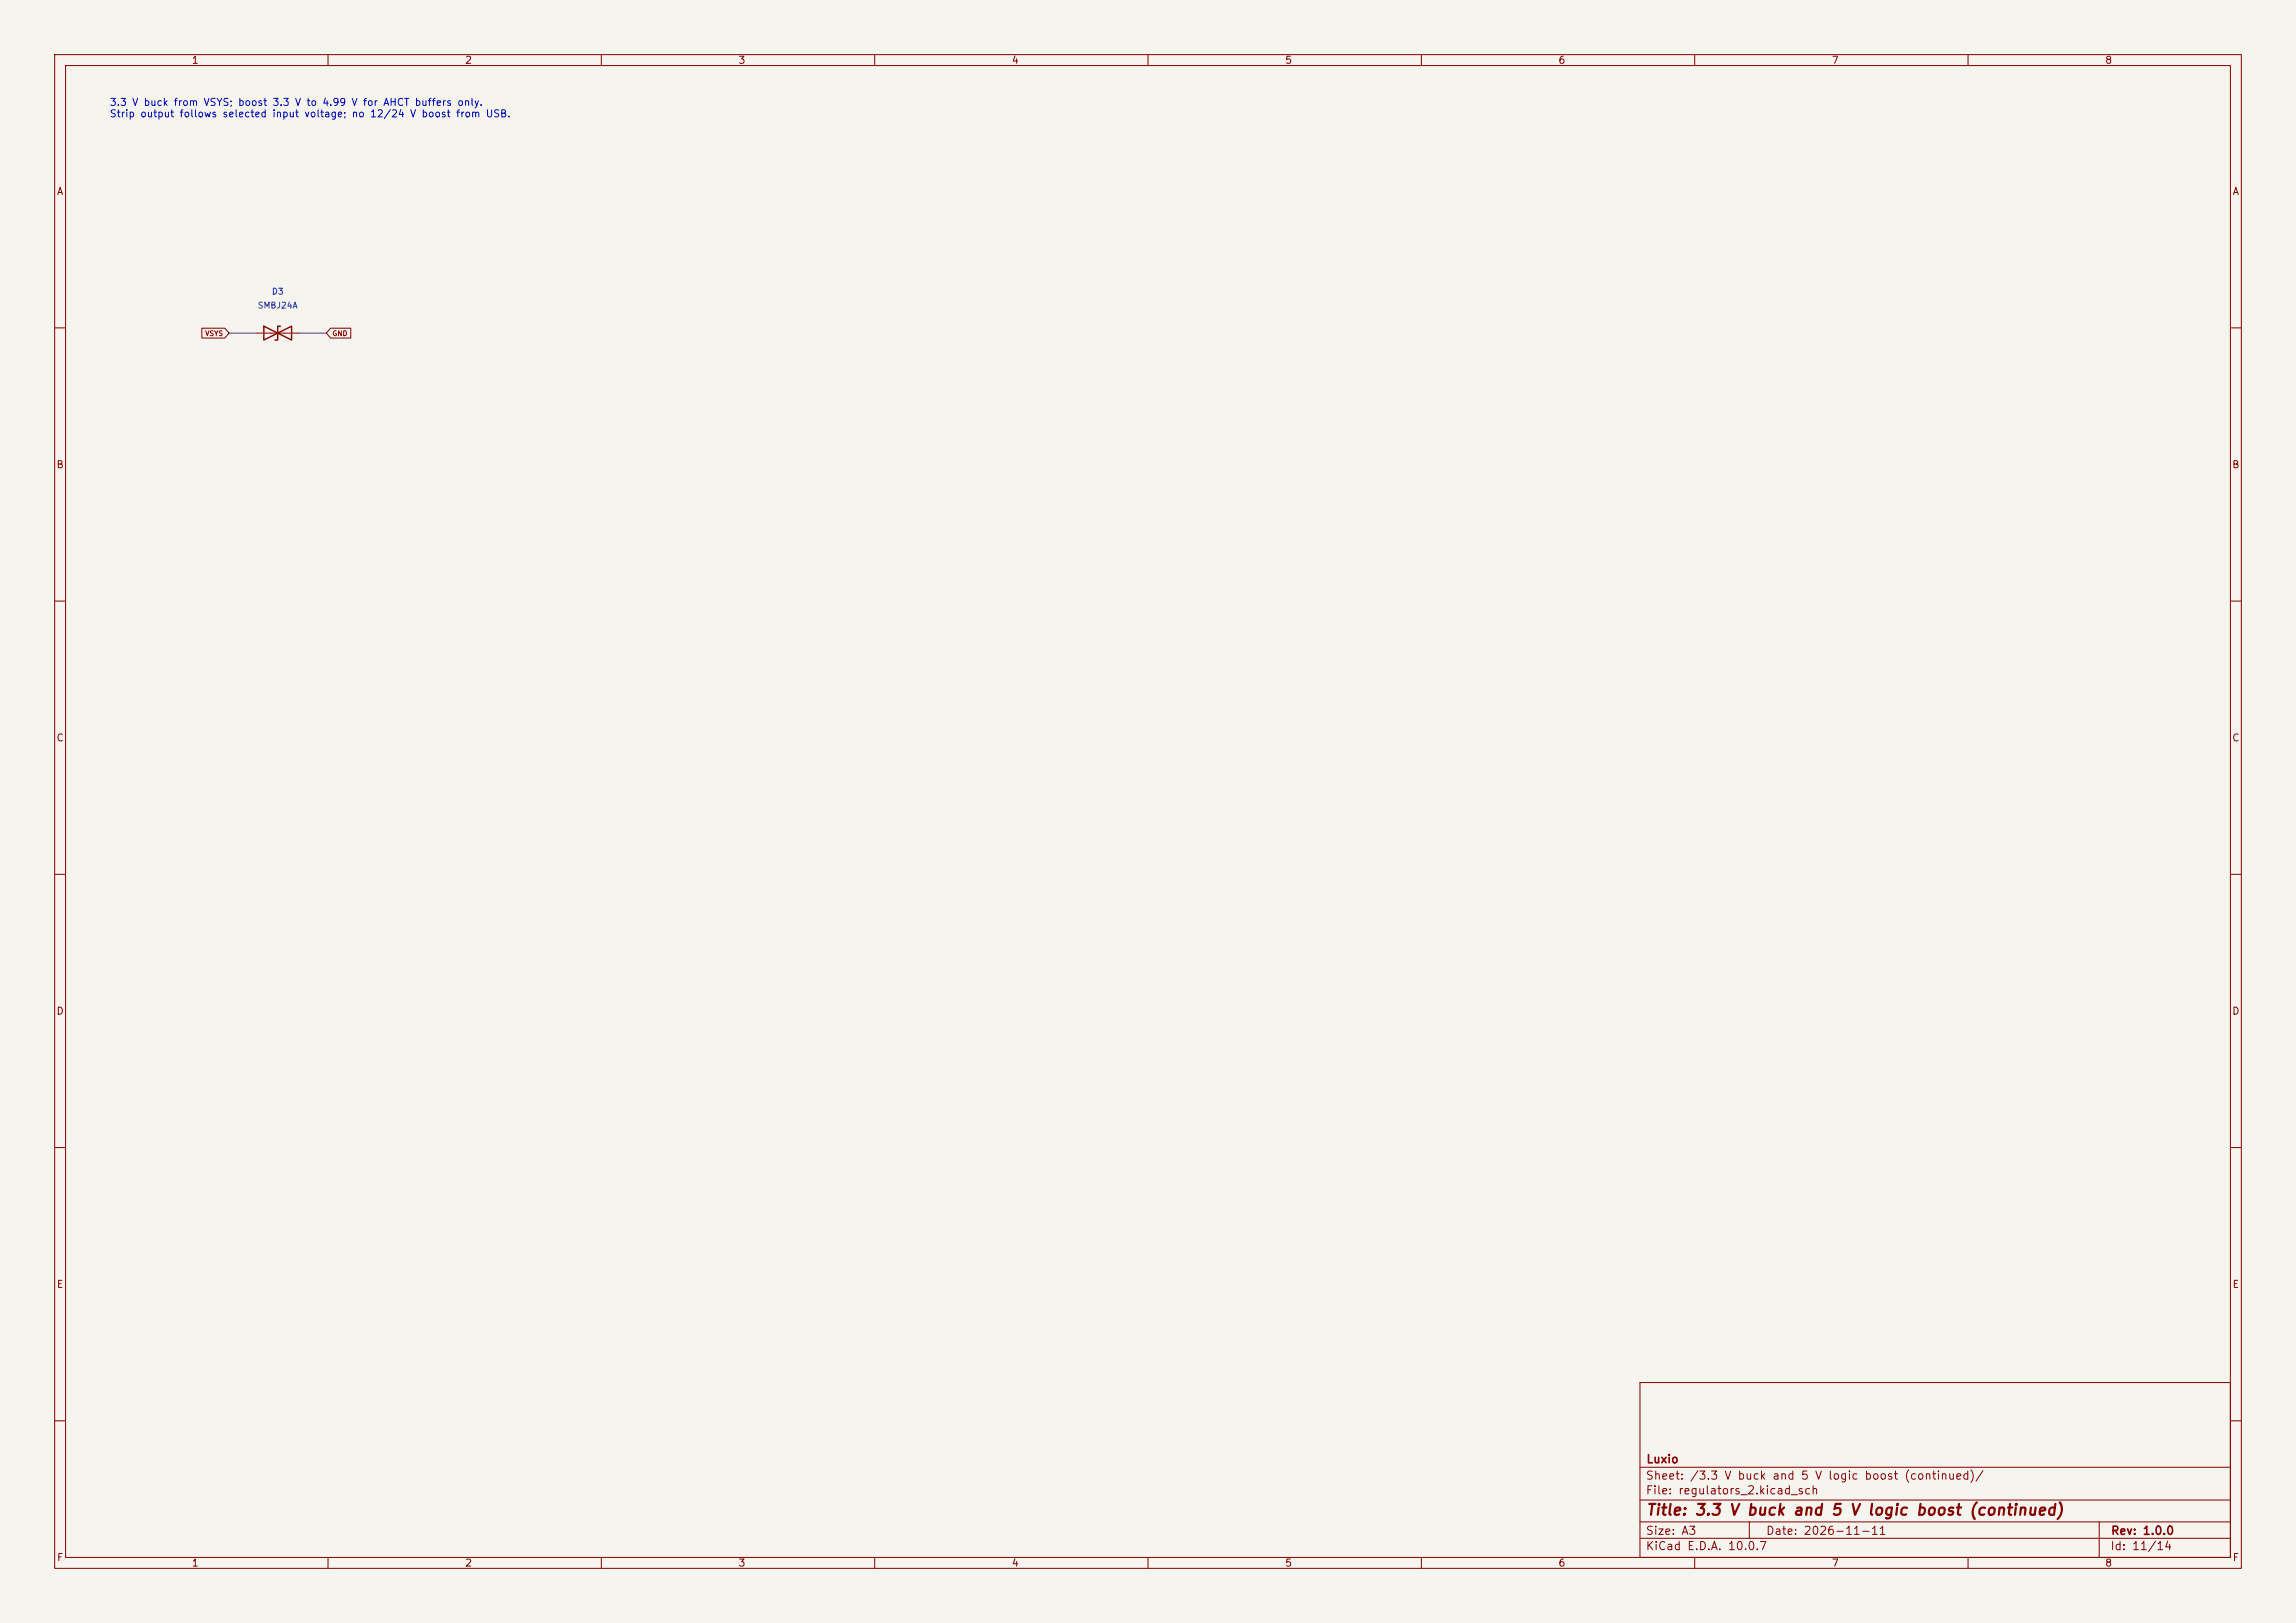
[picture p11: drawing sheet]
<svg xmlns="http://www.w3.org/2000/svg" width="420mm" height="297mm" viewBox="0 0 420 297" stroke-linecap="round" stroke-linejoin="round" font-family="sans-serif">
<defs><g id="words">
<text font-size="2" fill="#840000" x="301" y="277.8">Title: 3.3 V buck and 5 V logic boost (continued)</text>
<g font-size="1.5" fill="#840000">
<text x="301" y="268.1">Luxio</text>
<text x="300.9" y="273.8">File: regulators_2.kicad_sch</text>
<text x="300.9" y="271.1">Sheet: /3.3 V buck and 5 V logic boost (continued)/</text>
<text x="300.9" y="281.2">Size: A3</text>
<text x="322.9" y="281.2">Date: 2026-11-11</text>
<text x="386" y="281.2">Rev: 1.0.0</text>
<text x="300.9" y="284">KiCad E.D.A. 10.0.7</text>
<text x="385.9" y="284">Id: 11/14</text>
</g>
<g font-size="1.3" fill="#840000">
<text x="35" y="12">1</text>
<text x="85" y="12">2</text>
<text x="135" y="12">3</text>
<text x="185" y="12">4</text>
<text x="235" y="12">5</text>
<text x="285" y="12">6</text>
<text x="335" y="12">7</text>
<text x="385" y="12">8</text>
<text x="10.3" y="36">A</text>
<text x="408.3" y="36">A</text>
<text x="10.2" y="86">B</text>
<text x="408.2" y="86">B</text>
<text x="10.2" y="136">C</text>
<text x="408.2" y="136">C</text>
<text x="10.2" y="186">D</text>
<text x="408.2" y="186">D</text>
<text x="10.3" y="236">E</text>
<text x="408.3" y="236">E</text>
<text x="10.3" y="286">F</text>
<text x="35" y="287">1</text>
<text x="85" y="287">2</text>
<text x="135" y="287">3</text>
<text x="185" y="287">4</text>
<text x="235" y="287">5</text>
<text x="285" y="287">6</text>
<text x="335" y="287">7</text>
<text x="385" y="287">8</text>
<text x="408.3" y="286">F</text>
</g>
<g font-size="1.3" fill="#0000c2">
<text x="20" y="19.7">3.3 V buck from VSYS; boost 3.3 V to 4.99 V for AHCT buffers only.</text>
<text x="20" y="21.8">Strip output follows selected input voltage; no 12/24 V boost from USB.</text>
</g>
<g font-size="1.1" fill="#006464">
<text x="47" y="56.7">SMBJ24A</text>
<text x="49.6" y="54.2">D3</text>
</g>
<g font-size=".9" fill="#840000">
<text x="37.5" y="61.7">VSYS</text>
<text x="60.7" y="61.7">GND</text>
</g>
</g></defs>
<path d="M0 0h420v297h-420z" fill="#f5f4ef" stroke="#f5f4ef" stroke-width=".18"/>
<g fill="none" stroke="#840000" stroke-width=".18">
<path d="M10 10h400v277h-400zM12 12h396v273h-396zM60 10v2M110 10v2M160 10v2M210 10v2M260 10v2M310 10v2M360 10v2M10 60h2M36.9 60.1h4.2l.8 .9-.8 .9h-4.2zM47 61h7.6"/>
<path d="M60.5 60.1h3.7v1.8h-3.7l-.8-.9zM408 60h2M10 110h2M408 110h2M10 160h2M408 160h2M10 210h2M408 210h2M300 253h108v32h-108zM10 260h2M300 278.5h108M300 274.5h108"/>
<path d="M300 268.5h108M320 278.5v3M384 278.5v6.5M408 260h2M60 285v2M110 285v2M160 285v2M210 285v2M260 285v2M300 281.5h108M310 285v2M360 285v2"/>
</g>
<path d="M48.3 59.7v2.5l5-2.5v2.5zM51.3 59.7h-.5v2.5h-.5" fill="none" stroke="#840000" stroke-width=".25"/>
<path d="M41.9 61h5.1M54.6 61h5.1" fill="none" stroke="#009600" stroke-width=".18"/>
<use href="#words"/>
</svg>
